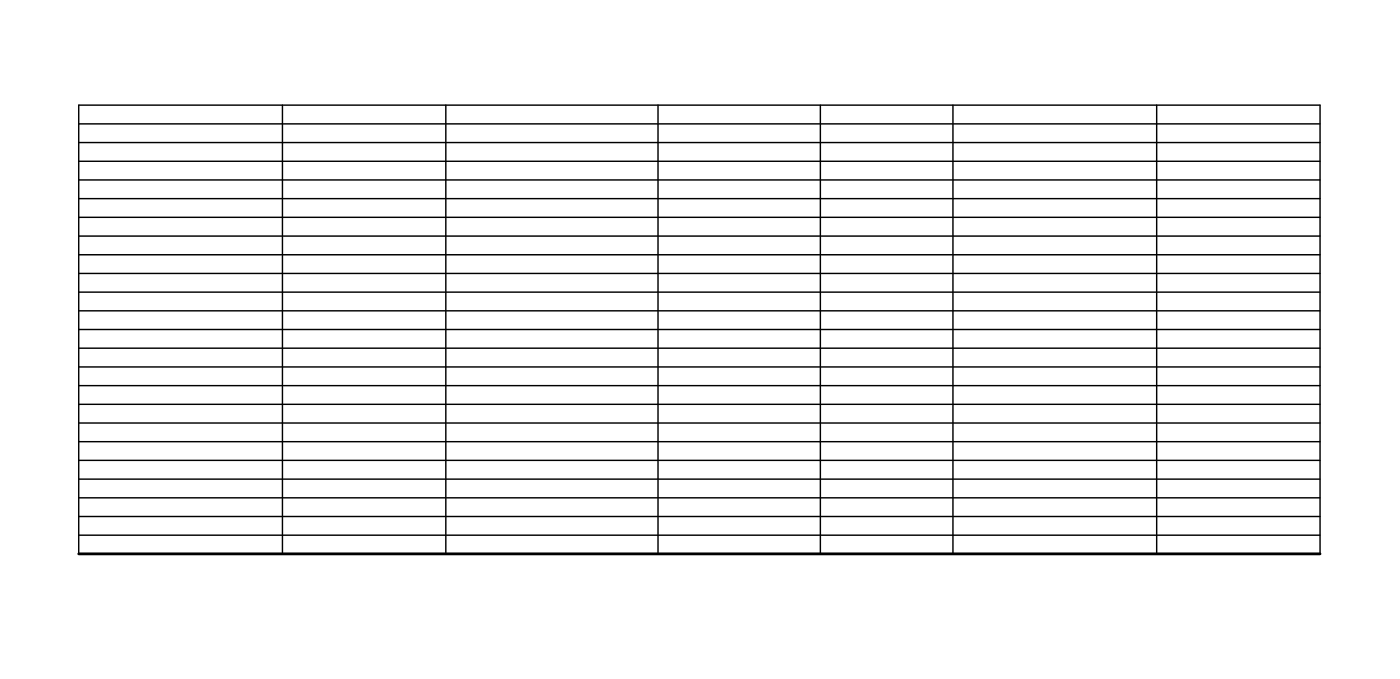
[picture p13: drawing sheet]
<svg xmlns="http://www.w3.org/2000/svg" width="345mm" height="167mm" viewBox="0 0 345 167" stroke-linecap="round" stroke-linejoin="round" font-family="sans-serif">
<g fill="none" stroke="#000" stroke-width=".35">
<path d="M19.4 30.5h305.9M19.4 35.1h305.9M19.4 39.7h305.9M69.6 25.9v110.5M109.9 25.9v110.5M162.2 25.9v110.5M202.2 25.9v110.5M234.8 25.9v110.5M285 25.9v110.5M19.4 44.3h305.9M19.4 48.9h305.9M19.4 53.5h305.9"/>
<path d="M19.4 58.1h305.9M19.4 62.7h305.9M19.4 67.3h305.9M19.4 71.9h305.9M19.4 76.5h305.9M19.4 81.1h305.9M19.4 85.7h305.9M19.4 90.4h305.9M19.4 95h305.9M19.4 99.6h305.9M19.4 104.2h305.9M19.4 108.8h305.9"/>
<path d="M19.4 113.4h305.9M19.4 118h305.9M19.4 136.4v-110.5h305.9v110.5M19.4 122.6h305.9M19.4 127.2h305.9M19.4 131.8h305.9"/>
</g>
<path d="M19.4 136.4h305.9" fill="none" stroke="#000" stroke-width=".69"/>
</svg>
